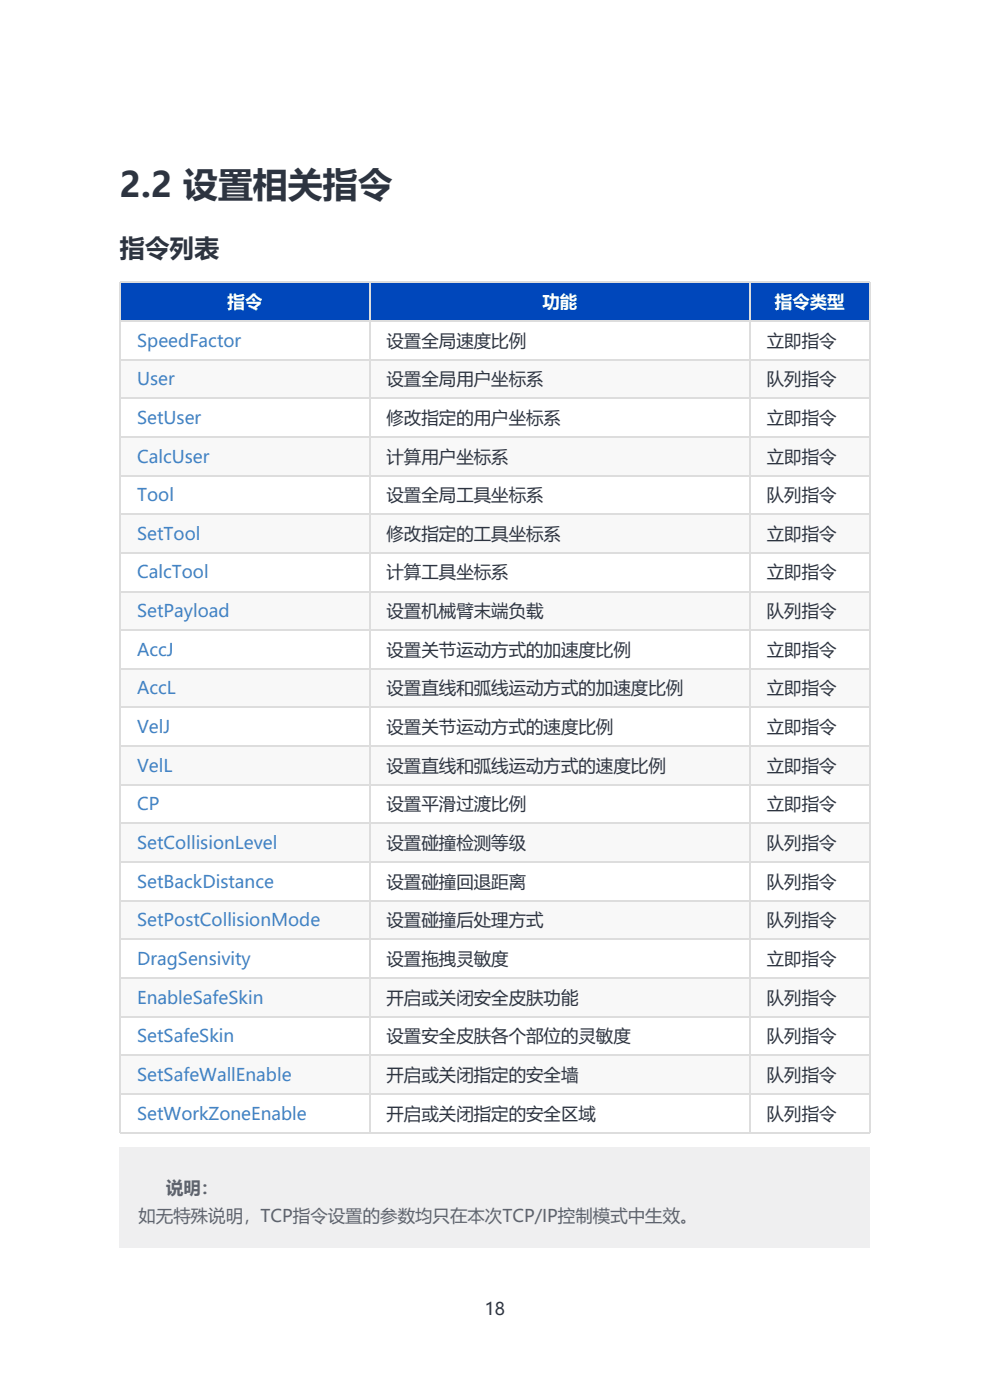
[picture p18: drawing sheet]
<svg xmlns="http://www.w3.org/2000/svg" width="210mm" height="297mm" viewBox="0 0 210 297" stroke-linecap="round" stroke-linejoin="round" font-family="sans-serif">
<defs><g id="words">
<text font-size="7.4" fill="#2d3440" x="25.4" y="41.8">2.2 设置相关指令</text>
<text font-size="5.3" fill="#2d3440" x="25.4" y="54.5">指令列表</text>
<g font-size="3.7" fill="#fff">
<text x="48.3" y="65.3">指令</text>
<text x="115" y="65.3">功能</text>
<text x="164.4" y="65.3">指令类型</text>
</g>
<g font-size="3.7" fill="#4183c4">
<text x="29.1" y="73.5">SpeedFactor</text>
<text x="29.1" y="81.7">User</text>
<text x="29.1" y="89.9">SetUser</text>
<text x="29.1" y="98.1">CalcUser</text>
<text x="29.1" y="106.3">Tool</text>
<text x="29.1" y="114.5">SetTool</text>
<text x="29.1" y="122.7">CalcTool</text>
<text x="29.1" y="130.9">SetPayload</text>
<text x="29.1" y="139.1">AccJ</text>
<text x="29.1" y="147.3">AccL</text>
<text x="29.1" y="155.5">VelJ</text>
<text x="29.1" y="163.7">VelL</text>
<text x="29.1" y="171.9">CP</text>
<text x="29.1" y="180.1">SetCollisionLevel</text>
<text x="29.1" y="188.3">SetBackDistance</text>
<text x="29.1" y="196.5">SetPostCollisionMode</text>
<text x="29.1" y="204.7">DragSensivity</text>
<text x="29.1" y="212.9">EnableSafeSkin</text>
<text x="29.1" y="221.1">SetSafeSkin</text>
<text x="29.1" y="229.3">SetSafeWallEnable</text>
<text x="29.1" y="237.5">SetWorkZoneEnable</text>
</g>
<g font-size="3.7" fill="#2d3440">
<text x="82" y="73.5">设置全局速度比例</text>
<text x="162.7" y="73.5">立即指令</text>
<text x="82" y="81.7">设置全局用户坐标系</text>
<text x="162.7" y="81.7">队列指令</text>
<text x="82" y="89.9">修改指定的用户坐标系</text>
<text x="162.7" y="89.9">立即指令</text>
<text x="82" y="98.1">计算用户坐标系</text>
<text x="162.7" y="98.1">立即指令</text>
<text x="82" y="106.3">设置全局工具坐标系</text>
<text x="162.7" y="106.3">队列指令</text>
<text x="82" y="114.5">修改指定的工具坐标系</text>
<text x="162.7" y="114.5">立即指令</text>
<text x="82" y="122.7">计算工具坐标系</text>
<text x="162.7" y="122.7">立即指令</text>
<text x="82" y="130.9">设置机械臂末端负载</text>
<text x="162.7" y="130.9">队列指令</text>
<text x="82" y="139.1">设置关节运动方式的加速度比例</text>
<text x="162.7" y="139.1">立即指令</text>
<text x="82" y="147.3">设置直线和弧线运动方式的加速度比例</text>
<text x="162.7" y="147.3">立即指令</text>
<text x="82" y="155.5">设置关节运动方式的速度比例</text>
<text x="162.7" y="155.5">立即指令</text>
<text x="82" y="163.7">设置直线和弧线运动方式的速度比例</text>
<text x="162.7" y="163.7">立即指令</text>
<text x="82" y="171.9">设置平滑过渡比例</text>
<text x="162.7" y="171.9">立即指令</text>
<text x="82" y="180.1">设置碰撞检测等级</text>
<text x="162.7" y="180.1">队列指令</text>
<text x="82" y="188.3">设置碰撞回退距离</text>
<text x="162.7" y="188.3">队列指令</text>
<text x="82" y="196.5">设置碰撞后处理方式</text>
<text x="162.7" y="196.5">队列指令</text>
<text x="82" y="204.7">设置拖拽灵敏度</text>
<text x="162.7" y="204.7">立即指令</text>
<text x="82" y="212.9">开启或关闭安全皮肤功能</text>
<text x="162.7" y="212.9">队列指令</text>
<text x="82" y="221.1">设置安全皮肤各个部位的灵敏度</text>
<text x="162.7" y="221.1">队列指令</text>
<text x="82" y="229.3">开启或关闭指定的安全墙</text>
<text x="162.7" y="229.3">队列指令</text>
<text x="82" y="237.5">开启或关闭指定的安全区域</text>
<text x="162.7" y="237.5">队列指令</text>
<text x="102.8" y="279">18</text>
</g>
<g font-size="3.7" fill="#5e626e">
<text x="35.2" y="253.4">说明：</text>
<text x="29.4" y="259.2">如无特殊说明，TCP指令设置的参数均只在本次TCP/IP控制模式中生效。</text>
</g>
</g></defs>
<path d="M25.4 59.8h52.9v8.2h-52.9z" fill="#0047bb"/>
<path d="M78.3 59.8h80.6v8.2h-80.6z" fill="#fff"/>
<path d="M78.3 59.8h80.6v8.2h-80.6z" fill="#0047bb"/>
<path d="M158.9 59.8h25.4v8.2h-25.4z" fill="#fff"/>
<path d="M158.9 59.8h25.4v8.2h-25.4z" fill="#0047bb"/>
<g fill="#fff">
<path d="M25.4 68h52.9v8.2h-52.9z"/>
<path d="M78.3 68h80.6v8.2h-80.6z"/>
<path d="M158.9 68h25.4v8.2h-25.4z"/>
</g>
<g fill="#f8f8f8">
<path d="M25.4 76.2h52.9v8.2h-52.9z"/>
<path d="M78.3 76.2h80.6v8.2h-80.6z"/>
<path d="M158.9 76.2h25.4v8.2h-25.4z"/>
</g>
<g fill="#fff">
<path d="M25.4 84.4h52.9v8.2h-52.9z"/>
<path d="M78.3 84.4h80.6v8.2h-80.6z"/>
<path d="M158.9 84.4h25.4v8.2h-25.4z"/>
</g>
<g fill="#f8f8f8">
<path d="M25.4 92.6h52.9v8.2h-52.9z"/>
<path d="M78.3 92.6h80.6v8.2h-80.6z"/>
<path d="M158.9 92.6h25.4v8.2h-25.4z"/>
</g>
<g fill="#fff">
<path d="M25.4 100.8h52.9v8.2h-52.9z"/>
<path d="M78.3 100.8h80.6v8.2h-80.6z"/>
<path d="M158.9 100.8h25.4v8.2h-25.4z"/>
</g>
<g fill="#f8f8f8">
<path d="M25.4 109h52.9v8.2h-52.9z"/>
<path d="M78.3 109h80.6v8.2h-80.6z"/>
<path d="M158.9 109h25.4v8.2h-25.4z"/>
</g>
<g fill="#fff">
<path d="M25.4 117.2h52.9v8.2h-52.9z"/>
<path d="M78.3 117.2h80.6v8.2h-80.6z"/>
<path d="M158.9 117.2h25.4v8.2h-25.4z"/>
</g>
<g fill="#f8f8f8">
<path d="M25.4 125.4h52.9v8.2h-52.9z"/>
<path d="M78.3 125.4h80.6v8.2h-80.6z"/>
<path d="M158.9 125.4h25.4v8.2h-25.4z"/>
</g>
<g fill="#fff">
<path d="M25.4 133.6h52.9v8.2h-52.9z"/>
<path d="M78.3 133.6h80.6v8.2h-80.6z"/>
<path d="M158.9 133.6h25.4v8.2h-25.4z"/>
</g>
<g fill="#f8f8f8">
<path d="M25.4 141.8h52.9v8.2h-52.9z"/>
<path d="M78.3 141.8h80.6v8.2h-80.6z"/>
<path d="M158.9 141.8h25.4v8.2h-25.4z"/>
</g>
<g fill="#fff">
<path d="M25.4 150h52.9v8.2h-52.9z"/>
<path d="M78.3 150h80.6v8.2h-80.6z"/>
<path d="M158.9 150h25.4v8.2h-25.4z"/>
</g>
<g fill="#f8f8f8">
<path d="M25.4 158.2h52.9v8.2h-52.9z"/>
<path d="M78.3 158.2h80.6v8.2h-80.6z"/>
<path d="M158.9 158.2h25.4v8.2h-25.4z"/>
</g>
<g fill="#fff">
<path d="M25.4 166.4h52.9v8.2h-52.9z"/>
<path d="M78.3 166.4h80.6v8.2h-80.6z"/>
<path d="M158.9 166.4h25.4v8.2h-25.4z"/>
</g>
<g fill="#f8f8f8">
<path d="M25.4 174.6h52.9v8.1h-52.9z"/>
<path d="M78.3 174.6h80.6v8.1h-80.6z"/>
<path d="M158.9 174.6h25.4v8.1h-25.4z"/>
</g>
<g fill="#fff">
<path d="M25.4 182.7h52.9v8.2h-52.9z"/>
<path d="M78.3 182.7h80.6v8.2h-80.6z"/>
<path d="M158.9 182.7h25.4v8.2h-25.4z"/>
</g>
<g fill="#f8f8f8">
<path d="M25.4 190.9h52.9v8.2h-52.9z"/>
<path d="M78.3 190.9h80.6v8.2h-80.6z"/>
<path d="M158.9 190.9h25.4v8.2h-25.4z"/>
</g>
<g fill="#fff">
<path d="M25.4 199.1h52.9v8.2h-52.9z"/>
<path d="M78.3 199.1h80.6v8.2h-80.6z"/>
<path d="M158.9 199.1h25.4v8.2h-25.4z"/>
</g>
<g fill="#f8f8f8">
<path d="M25.4 207.3h52.9v8.2h-52.9z"/>
<path d="M78.3 207.3h80.6v8.2h-80.6z"/>
<path d="M158.9 207.3h25.4v8.2h-25.4z"/>
</g>
<g fill="#fff">
<path d="M25.4 215.5h52.9v8.2h-52.9z"/>
<path d="M78.3 215.5h80.6v8.2h-80.6z"/>
<path d="M158.9 215.5h25.4v8.2h-25.4z"/>
</g>
<g fill="#f8f8f8">
<path d="M25.4 223.7h52.9v8.2h-52.9z"/>
<path d="M78.3 223.7h80.6v8.2h-80.6z"/>
<path d="M158.9 223.7h25.4v8.2h-25.4z"/>
</g>
<g fill="#fff">
<path d="M25.4 231.9h52.9v8.2h-52.9z"/>
<path d="M78.3 231.9h80.6v8.2h-80.6z"/>
<path d="M158.9 231.9h25.4v8.2h-25.4z"/>
</g>
<g fill="none" stroke="#ddd" stroke-width=".26">
<path d="M25.4 59.9h159.2M25.5 59.8v180.6M78.4 59.8v180.6M159.1 59.8v180.6M184.5 59.8v180.6M25.4 76.3h159.2M25.4 68.1h159.2M25.4 92.7h159.2M25.4 84.5h159.2M25.4 117.3h159.2M25.4 109.1h159.2M25.4 100.9h159.2"/>
<path d="M25.4 133.7h159.2M25.4 125.5h159.2M25.4 158.3h159.2M25.4 150.1h159.2M25.4 141.9h159.2M25.4 174.7h159.2M25.4 166.5h159.2M25.4 199.3h159.2M25.4 191.1h159.2M25.4 182.9h159.2M25.4 215.7h159.2M25.4 207.5h159.2"/>
<path d="M25.4 232.1h159.2M25.4 223.9h159.2M25.4 240.3h159.2"/>
</g>
<path d="M25.4 243.3h159.2v21.4h-159.2z" fill="#efeff0"/>
<use href="#words"/>
</svg>
